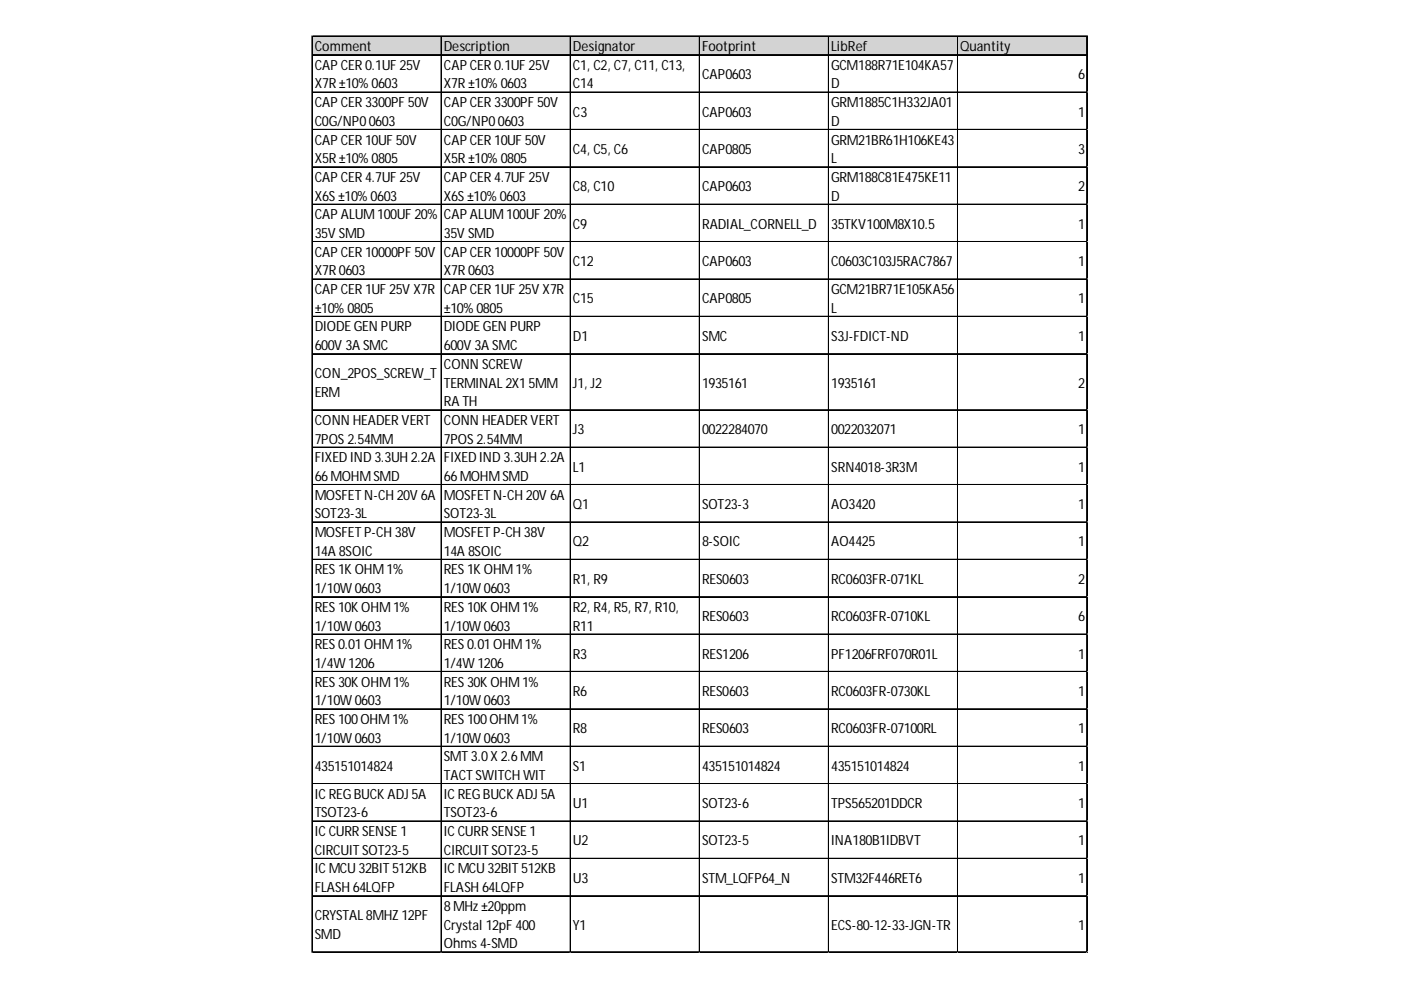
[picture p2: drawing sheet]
<svg xmlns="http://www.w3.org/2000/svg" width="297mm" height="210mm" viewBox="0 0 297 210" stroke-linecap="round" stroke-linejoin="round" font-family="sans-serif">
<defs><g id="words">
<g font-size="3">
<text x="66.7" y="10.8">Comment</text>
<text x="94.1" y="10.8">Description</text>
<text x="121.5" y="10.8">Designator</text>
<text x="148.9" y="10.8">Footprint</text>
<text x="176.2" y="10.8">LibRef</text>
<text x="203.6" y="10.8">Quantity</text>
<text x="66.7" y="14.8">CAP CER 0.1UF 25V</text>
<text x="94.1" y="14.8">CAP CER 0.1UF 25V</text>
<text x="121.5" y="14.8">C1, C2, C7, C11, C13,</text>
<text x="148.9" y="16.8">CAP0603</text>
<text x="176.2" y="14.8">GCM188R71E104KA57</text>
<text x="228.6" y="16.8">6</text>
<text x="66.7" y="18.8">X7R ±10% 0603</text>
<text x="66.7" y="22.7">CAP CER 3300PF 50V</text>
<text x="94.1" y="18.8">X7R ±10% 0603</text>
<text x="94.1" y="22.7">CAP CER 3300PF 50V</text>
<text x="121.5" y="18.8">C14</text>
<text x="176.2" y="18.8">D</text>
<text x="176.2" y="22.7">GRM1885C1H332JA01</text>
<text x="66.7" y="26.7">C0G/NP00603</text>
<text x="94.1" y="26.7">C0G/NP00603</text>
<text x="121.5" y="24.7">C3</text>
<text x="148.9" y="24.7">CAP0603</text>
<text x="176.2" y="26.7">D</text>
<text x="228.6" y="24.7">1</text>
<text x="66.7" y="30.6">CAP CER 10UF 50V</text>
<text x="66.7" y="34.6">X5R ±10% 0805</text>
<text x="94.1" y="30.6">CAP CER 10UF 50V</text>
<text x="94.1" y="34.6">X5R ±10% 0805</text>
<text x="121.5" y="32.6">C4, C5, C6</text>
<text x="148.9" y="32.6">CAP0805</text>
<text x="176.2" y="30.6">GRM21BR61H106KE43</text>
<text x="176.2" y="34.6">L</text>
<text x="228.6" y="32.6">3</text>
<text x="66.7" y="38.6">CAP CER 4.7UF 25V</text>
<text x="94.1" y="38.6">CAP CER 4.7UF 25V</text>
<text x="121.5" y="40.6">C8, C10</text>
<text x="148.9" y="40.6">CAP0603</text>
<text x="176.2" y="38.6">GRM188C81E475KE11</text>
<text x="228.6" y="40.6">2</text>
<text x="66.7" y="42.5">X6S ±10% 0603</text>
<text x="66.7" y="46.5">CAP ALUM100UF 20%</text>
<text x="94.1" y="42.5">X6S ±10% 0603</text>
<text x="94.1" y="46.5">CAP ALUM100UF 20%</text>
<text x="176.2" y="42.5">D</text>
<text x="66.7" y="50.5">35V SMD</text>
<text x="94.1" y="50.5">35V SMD</text>
<text x="121.5" y="48.5">C9</text>
<text x="148.9" y="48.5">RADIAL_CORNELL_D</text>
<text x="176.2" y="48.5">35TKV100M8X10.5</text>
<text x="228.6" y="48.5">1</text>
<text x="66.7" y="54.4">CAP CER 10000PF 50V</text>
<text x="66.7" y="58.4">X7R 0603</text>
<text x="94.1" y="54.4">CAP CER 10000PF 50V</text>
<text x="94.1" y="58.4">X7R 0603</text>
<text x="121.5" y="56.4">C12</text>
<text x="148.9" y="56.4">CAP0603</text>
<text x="176.2" y="56.4">C0603C103J5RAC7867</text>
<text x="228.6" y="56.4">1</text>
<text x="66.7" y="62.3">CAP CER 1UF 25V X7R</text>
<text x="94.1" y="62.3">CAP CER 1UF 25V X7R</text>
<text x="121.5" y="64.3">C15</text>
<text x="148.9" y="64.3">CAP0805</text>
<text x="176.2" y="62.3">GCM21BR71E105KA56</text>
<text x="228.6" y="64.3">1</text>
<text x="66.7" y="66.3">±10% 0805</text>
<text x="66.7" y="70.3">DIODE GEN PURP</text>
<text x="94.1" y="66.3">±10% 0805</text>
<text x="94.1" y="70.3">DIODE GEN PURP</text>
<text x="176.2" y="66.3">L</text>
<text x="66.7" y="74.2">600V 3A SMC</text>
<text x="94.1" y="74.2">600V 3A SMC</text>
<text x="121.5" y="72.3">D1</text>
<text x="148.9" y="72.3">SMC</text>
<text x="176.2" y="72.3">S3J-FDICT-ND</text>
<text x="228.6" y="72.3">1</text>
<text x="66.7" y="80.2">CON_2POS_SCREW_T</text>
<text x="94.1" y="78.2">CONN SCREW</text>
<text x="94.1" y="82.2">TERMINAL2X15MM</text>
<text x="121.5" y="82.2">J1, J2</text>
<text x="148.9" y="82.2">1935161</text>
<text x="176.2" y="82.2">1935161</text>
<text x="228.6" y="82.2">2</text>
<text x="66.7" y="84.1">ERM</text>
<text x="94.1" y="86.1">RA TH</text>
<text x="66.7" y="90.1">CONN HEADER VERT</text>
<text x="66.7" y="94.1">7POS 2.54MM</text>
<text x="94.1" y="90.1">CONN HEADER VERT</text>
<text x="94.1" y="94.1">7POS 2.54MM</text>
<text x="121.5" y="92.1">J3</text>
<text x="148.9" y="92.1">0022284070</text>
<text x="176.2" y="92.1">0022032071</text>
<text x="228.6" y="92.1">1</text>
<text x="66.7" y="98">FIXED IND 3.3UH 2.2A</text>
<text x="66.7" y="102">66MOHMSMD</text>
<text x="94.1" y="98">FIXED IND 3.3UH 2.2A</text>
<text x="94.1" y="102">66MOHMSMD</text>
<text x="121.5" y="100">L1</text>
<text x="176.2" y="100">SRN4018-3R3M</text>
<text x="228.6" y="100">1</text>
<text x="66.7" y="105.9">MOSFET N-CH 20V 6A</text>
<text x="94.1" y="105.9">MOSFET N-CH 20V 6A</text>
<text x="121.5" y="107.9">Q1</text>
<text x="148.9" y="107.9">SOT23-3</text>
<text x="176.2" y="107.9">AO3420</text>
<text x="228.6" y="107.9">1</text>
<text x="66.7" y="109.9">SOT23-3L</text>
<text x="66.7" y="113.9">MOSFET P-CH 38V</text>
<text x="94.1" y="109.9">SOT23-3L</text>
<text x="94.1" y="113.9">MOSFET P-CH 38V</text>
<text x="66.7" y="117.8">14A 8SOIC</text>
<text x="94.1" y="117.8">14A 8SOIC</text>
<text x="121.5" y="115.8">Q2</text>
<text x="148.9" y="115.8">8-SOIC</text>
<text x="176.2" y="115.8">AO4425</text>
<text x="228.6" y="115.8">1</text>
<text x="66.7" y="121.8">RES 1K OHM1%</text>
<text x="66.7" y="125.8">1/10W 0603</text>
<text x="94.1" y="121.8">RES 1K OHM1%</text>
<text x="94.1" y="125.8">1/10W 0603</text>
<text x="121.5" y="123.8">R1, R9</text>
<text x="148.9" y="123.8">RES0603</text>
<text x="176.2" y="123.8">RC0603FR-071KL</text>
<text x="228.6" y="123.8">2</text>
<text x="66.7" y="129.7">RES 10K OHM1%</text>
<text x="94.1" y="129.7">RES 10K OHM1%</text>
<text x="121.5" y="129.7">R2, R4, R5, R7, R10,</text>
<text x="148.9" y="131.7">RES0603</text>
<text x="176.2" y="131.7">RC0603FR-0710KL</text>
<text x="228.6" y="131.7">6</text>
<text x="66.7" y="133.7">1/10W 0603</text>
<text x="66.7" y="137.6">RES 0.01OHM1%</text>
<text x="94.1" y="133.7">1/10W 0603</text>
<text x="94.1" y="137.6">RES 0.01OHM1%</text>
<text x="121.5" y="133.7">R11</text>
<text x="66.7" y="141.6">1/4W 1206</text>
<text x="94.1" y="141.6">1/4W 1206</text>
<text x="121.5" y="139.6">R3</text>
<text x="148.9" y="139.6">RES1206</text>
<text x="176.2" y="139.6">PF1206FRF070R01L</text>
<text x="228.6" y="139.6">1</text>
<text x="66.7" y="145.6">RES 30K OHM1%</text>
<text x="66.7" y="149.5">1/10W 0603</text>
<text x="94.1" y="145.6">RES 30K OHM1%</text>
<text x="94.1" y="149.5">1/10W 0603</text>
<text x="121.5" y="147.6">R6</text>
<text x="148.9" y="147.6">RES0603</text>
<text x="176.2" y="147.6">RC0603FR-0730KL</text>
<text x="228.6" y="147.6">1</text>
<text x="66.7" y="153.5">RES 100OHM1%</text>
<text x="94.1" y="153.5">RES 100OHM1%</text>
<text x="121.5" y="155.5">R8</text>
<text x="148.9" y="155.5">RES0603</text>
<text x="176.2" y="155.5">RC0603FR-07100RL</text>
<text x="228.6" y="155.5">1</text>
<text x="66.7" y="157.5">1/10W 0603</text>
<text x="94.1" y="157.5">1/10W 0603</text>
<text x="94.1" y="161.4">SMT 3.0X 2.6MM</text>
<text x="66.7" y="163.4">435151014824</text>
<text x="94.1" y="165.4">TACT SWITCH WIT</text>
<text x="121.5" y="163.4">S1</text>
<text x="148.9" y="163.4">435151014824</text>
<text x="176.2" y="163.4">435151014824</text>
<text x="228.6" y="163.4">1</text>
<text x="66.7" y="169.3">IC REGBUCK ADJ 5A</text>
<text x="66.7" y="173.3">TSOT23-6</text>
<text x="94.1" y="169.3">IC REGBUCK ADJ 5A</text>
<text x="94.1" y="173.3">TSOT23-6</text>
<text x="121.5" y="171.3">U1</text>
<text x="148.9" y="171.3">SOT23-6</text>
<text x="176.2" y="171.3">TPS565201DDCR</text>
<text x="228.6" y="171.3">1</text>
<text x="66.7" y="177.3">IC CURR SENSE 1</text>
<text x="94.1" y="177.3">IC CURR SENSE 1</text>
<text x="121.5" y="179.3">U2</text>
<text x="148.9" y="179.3">SOT23-5</text>
<text x="176.2" y="179.3">INA180B1IDBVT</text>
<text x="228.6" y="179.3">1</text>
<text x="66.7" y="181.2">CIRCUIT SOT23-5</text>
<text x="66.7" y="185.2">IC MCU 32BIT 512KB</text>
<text x="94.1" y="181.2">CIRCUIT SOT23-5</text>
<text x="94.1" y="185.2">IC MCU 32BIT 512KB</text>
<text x="66.7" y="189.2">FLASH 64LQFP</text>
<text x="94.1" y="189.2">FLASH 64LQFP</text>
<text x="121.5" y="187.2">U3</text>
<text x="148.9" y="187.2">STM_LQFP64_N</text>
<text x="176.2" y="187.2">STM32F446RET6</text>
<text x="228.6" y="187.2">1</text>
<text x="66.7" y="195.1">CRYSTAL8MHZ 12PF</text>
<text x="94.1" y="193.1">8MHz ±20ppm</text>
<text x="94.1" y="197.1">Crystal 12pF 400</text>
<text x="121.5" y="197.1">Y1</text>
<text x="176.2" y="197.1">ECS-80-12-33-JGN-TR</text>
<text x="228.6" y="197.1">1</text>
<text x="66.7" y="199.1">SMD</text>
<text x="94.1" y="201.1">Ohms 4-SMD</text>
</g>
</g></defs>
<path d="M66.3 7.8h164.3v4h-164.3z" fill="#d3d3d3"/>
<g fill="none" stroke="#000" stroke-width=".21">
<path d="M66.1 7.6v194.4M66.2 7.6v194.4M66.3 7.6h164.3M66.3 7.7h164.3M66.3 11.6h164.3M66.3 11.7h164.3M66.3 19.5h164.3M66.3 19.6h164.3M93.5 7.8v194.2M93.6 7.8v194.2M120.9 7.8v194.2M121 7.8v194.2"/>
<path d="M148.3 7.8v194.2M148.4 7.8v194.2M175.6 7.8v194.2M175.7 7.8v194.2M203 7.8v194.2M203.1 7.8v194.2M230.4 7.8v194.2M230.5 7.8v194.2M66.3 27.4h164.3M66.3 27.5h164.3M66.3 35.3h164.3M66.3 35.4h164.3"/>
<path d="M66.3 43.3h164.3M66.3 43.4h164.3M66.3 51.2h164.3M66.3 51.3h164.3M66.3 59.1h164.3M66.3 59.2h164.3M66.3 67h164.3M66.3 67.1h164.3M66.3 75h164.3M66.3 75.1h164.3M66.3 86.9h164.3M66.3 87h164.3"/>
<path d="M66.3 94.8h164.3M66.3 94.9h164.3M66.3 102.7h164.3M66.3 102.8h164.3M66.3 110.6h164.3M66.3 110.7h164.3M66.3 118.6h164.3M66.3 118.7h164.3M66.3 126.5h164.3M66.3 126.6h164.3M66.3 134.4h164.3M66.3 134.5h164.3"/>
<path d="M66.3 142.3h164.3M66.3 142.4h164.3M66.3 150.3h164.3M66.3 150.4h164.3M66.3 158.2h164.3M66.3 158.3h164.3M66.3 166.1h164.3M66.3 166.2h164.3M66.3 174h164.3M66.3 174.1h164.3M66.3 182h164.3M66.3 182.1h164.3"/>
<path d="M66.3 189.9h164.3M66.3 190h164.3M66.3 201.8h164.3M66.3 201.9h164.3"/>
</g>
<path d="M66.1 202h.1" fill="none" stroke="#d4d4d4" stroke-width=".21"/>
<path d="M66.1 202h.2z" fill="#d4d4d4"/>
<path d="M93.5 202h.1" fill="none" stroke="#d4d4d4" stroke-width=".21"/>
<path d="M93.5 202h.2z" fill="#d4d4d4"/>
<path d="M120.9 202h.1" fill="none" stroke="#d4d4d4" stroke-width=".21"/>
<path d="M120.9 202h.2z" fill="#d4d4d4"/>
<path d="M148.3 202h.1" fill="none" stroke="#d4d4d4" stroke-width=".21"/>
<path d="M148.3 202h.2z" fill="#d4d4d4"/>
<path d="M175.6 202h.1" fill="none" stroke="#d4d4d4" stroke-width=".21"/>
<path d="M175.6 202h.2z" fill="#d4d4d4"/>
<path d="M203 202h.1" fill="none" stroke="#d4d4d4" stroke-width=".21"/>
<path d="M203 202h.2z" fill="#d4d4d4"/>
<path d="M230.4 202h.1" fill="none" stroke="#d4d4d4" stroke-width=".21"/>
<path d="M230.4 202h.2z" fill="#d4d4d4"/>
<path d="M230.6 19.5h.1" fill="none" stroke="#d4d4d4" stroke-width=".21"/>
<path d="M230.6 19.5v.2z" fill="#d4d4d4"/>
<path d="M230.6 27.4h.1" fill="none" stroke="#d4d4d4" stroke-width=".21"/>
<path d="M230.6 27.4v.2z" fill="#d4d4d4"/>
<path d="M230.6 35.3h.1" fill="none" stroke="#d4d4d4" stroke-width=".21"/>
<path d="M230.6 35.3v.2z" fill="#d4d4d4"/>
<path d="M230.6 43.3h.1" fill="none" stroke="#d4d4d4" stroke-width=".21"/>
<path d="M230.6 43.3v.2z" fill="#d4d4d4"/>
<path d="M230.6 51.2h.1" fill="none" stroke="#d4d4d4" stroke-width=".21"/>
<path d="M230.6 51.2v.2z" fill="#d4d4d4"/>
<path d="M230.6 59.1h.1" fill="none" stroke="#d4d4d4" stroke-width=".21"/>
<path d="M230.6 59.1v.2z" fill="#d4d4d4"/>
<path d="M230.6 67h.1" fill="none" stroke="#d4d4d4" stroke-width=".21"/>
<path d="M230.6 67v.2z" fill="#d4d4d4"/>
<path d="M230.6 75h.1" fill="none" stroke="#d4d4d4" stroke-width=".21"/>
<path d="M230.6 75v.2z" fill="#d4d4d4"/>
<path d="M230.6 86.9h.1" fill="none" stroke="#d4d4d4" stroke-width=".21"/>
<path d="M230.6 86.9v.2z" fill="#d4d4d4"/>
<path d="M230.6 94.8h.1" fill="none" stroke="#d4d4d4" stroke-width=".21"/>
<path d="M230.6 94.8v.2z" fill="#d4d4d4"/>
<path d="M230.6 102.7h.1" fill="none" stroke="#d4d4d4" stroke-width=".21"/>
<path d="M230.6 102.7v.2z" fill="#d4d4d4"/>
<path d="M230.6 110.6h.1" fill="none" stroke="#d4d4d4" stroke-width=".21"/>
<path d="M230.6 110.6v.2z" fill="#d4d4d4"/>
<path d="M230.6 118.6h.1" fill="none" stroke="#d4d4d4" stroke-width=".21"/>
<path d="M230.6 118.6v.2z" fill="#d4d4d4"/>
<path d="M230.6 126.5h.1" fill="none" stroke="#d4d4d4" stroke-width=".21"/>
<path d="M230.6 126.5v.2z" fill="#d4d4d4"/>
<path d="M230.6 134.4h.1" fill="none" stroke="#d4d4d4" stroke-width=".21"/>
<path d="M230.6 134.4v.2z" fill="#d4d4d4"/>
<path d="M230.6 142.3h.1" fill="none" stroke="#d4d4d4" stroke-width=".21"/>
<path d="M230.6 142.3v.2z" fill="#d4d4d4"/>
<path d="M230.6 150.3h.1" fill="none" stroke="#d4d4d4" stroke-width=".21"/>
<path d="M230.6 150.3v.2z" fill="#d4d4d4"/>
<path d="M230.6 158.2h.1" fill="none" stroke="#d4d4d4" stroke-width=".21"/>
<path d="M230.6 158.2v.2z" fill="#d4d4d4"/>
<path d="M230.6 166.1h.1" fill="none" stroke="#d4d4d4" stroke-width=".21"/>
<path d="M230.6 166.1v.2z" fill="#d4d4d4"/>
<path d="M230.6 174h.1" fill="none" stroke="#d4d4d4" stroke-width=".21"/>
<path d="M230.6 174v.2z" fill="#d4d4d4"/>
<path d="M230.6 182h.1" fill="none" stroke="#d4d4d4" stroke-width=".21"/>
<path d="M230.6 182v.2z" fill="#d4d4d4"/>
<path d="M230.6 189.9h.1" fill="none" stroke="#d4d4d4" stroke-width=".21"/>
<path d="M230.6 189.9v.2z" fill="#d4d4d4"/>
<path d="M230.6 201.8h.1" fill="none" stroke="#d4d4d4" stroke-width=".21"/>
<path d="M230.6 201.8v.2z" fill="#d4d4d4"/>
<use href="#words"/>
</svg>
